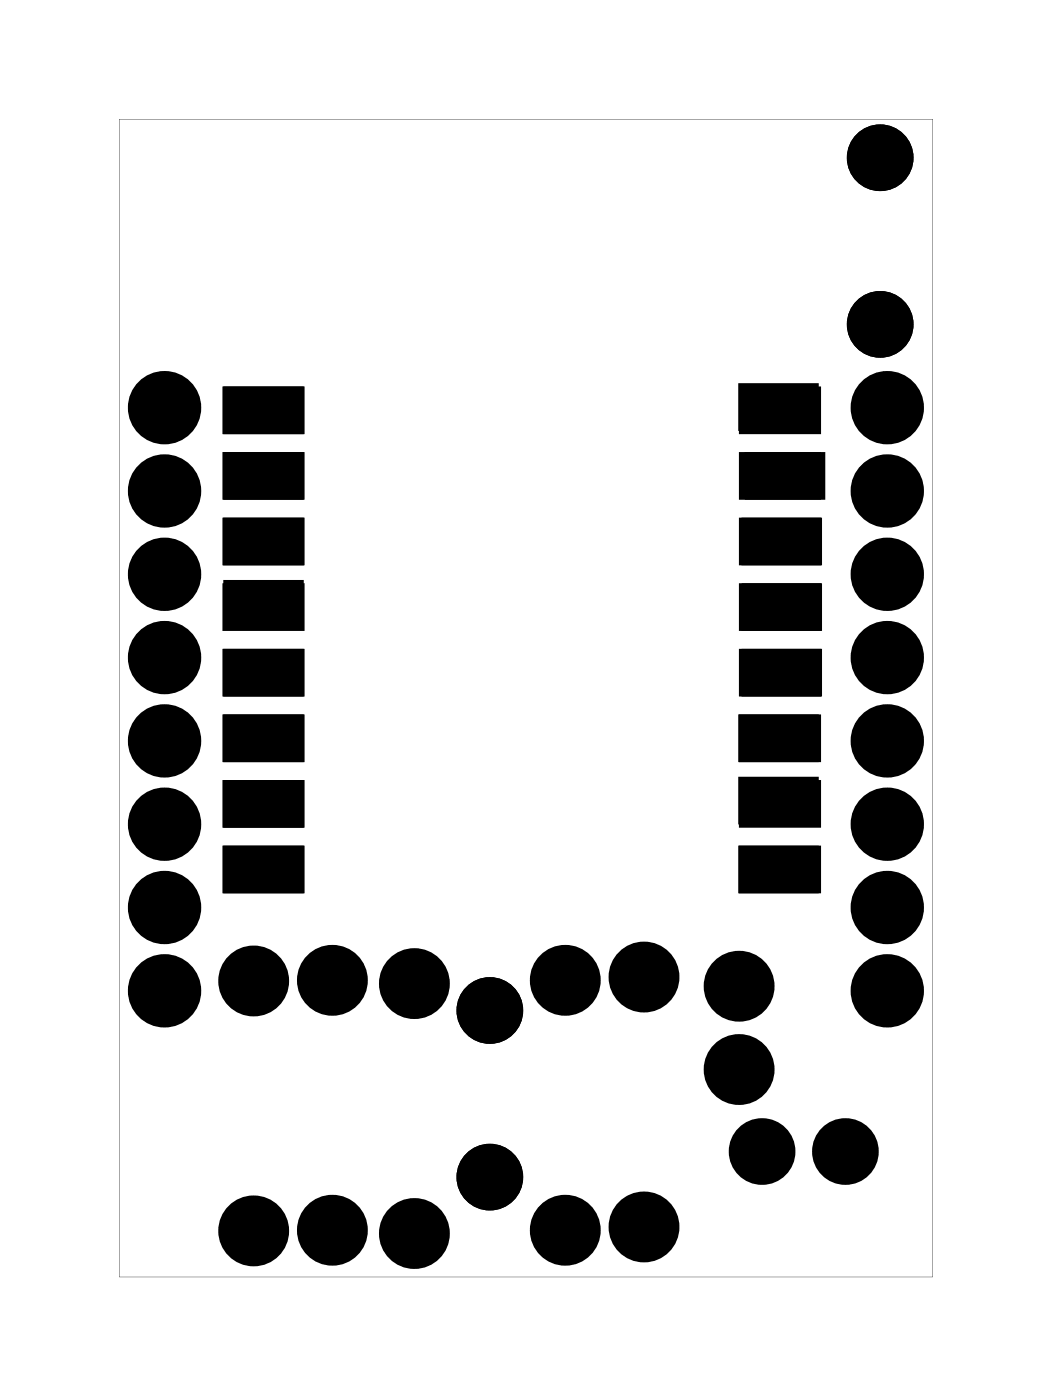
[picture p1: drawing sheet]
<svg xmlns="http://www.w3.org/2000/svg" width="32mm" height="43mm" viewBox="0 0 32 43" stroke-linecap="round" stroke-linejoin="round" font-family="sans-serif">
<g fill="#000">
<path d="M6.9 11.9h2.2v1.2h-2.2zM6.9 13.9h2.2v1.2h-2.2zM6.9 15.9h2.2v1.2h-2.2zM6.9 17.8h2.2v1.2h-2.2zM6.9 19.9h2.2v1.2h-2.2zM22.6 11.8h2.2v1.2h-2.2zM22.7 19.9h2.2v1.2h-2.2zM22.7 17.9h2.2v1.2h-2.2zM22.7 15.9h2.2v1.2h-2.2zM22.8 13.9h2.2v1.2h-2.2zM6.9 25.9h2.2v1.2h-2.2zM6.9 21.9h2.2v1.2h-2.2z"/>
<path d="M6.9 23.9h2.2v1.2h-2.2zM22.6 21.9h2.2v1.2h-2.2zM22.6 23.8h2.2v1.2h-2.2zM22.6 25.9h2.2v1.2h-2.2z"/>
<path d="M3.6 3.6h24.8v35.3h-24.8zM3.6 3.6v35.3h24.8v-35.3z"/>
<path d="M6.9 11.9v1.2h2.3v-1.2zM8.3 12.5a.35 .35 0 0 1 .7 0 .35 .35 0 0 1-.7 0z"/>
<path d="M6.9 13.9v1.2h2.3v-1.2zM8.3 14.5a.35 .35 0 0 1 .7 0 .35 .35 0 0 1-.7 0z"/>
<path d="M6.9 15.9v1.2h2.3v-1.2zM8.3 16.5a.35 .35 0 0 1 .7 0 .35 .35 0 0 1-.7 0z"/>
<path d="M6.9 17.9v1.2h2.3v-1.2zM8.3 18.5a.35 .35 0 0 1 .7 0 .35 .35 0 0 1-.7 0z"/>
<path d="M22.7 17.9h2.2v1.2h-2.2zM22.9 18.5a.31 .31 0 0 0 .6 0 .31 .31 0 0 0-.6 0z"/>
<path d="M22.7 15.9h2.2v1.2h-2.2zM22.9 16.5a.31 .31 0 0 0 .6 0 .31 .31 0 0 0-.6 0z"/>
<path d="M22.7 13.9h2.2v1.2h-2.2zM22.9 14.5a.31 .31 0 0 0 .6 0 .31 .31 0 0 0-.6 0z"/>
<path d="M22.7 11.9h2.2v1.2h-2.2zM22.9 12.5a.31 .31 0 0 0 .6 0 .31 .31 0 0 0-.6 0z"/>
<path d="M6.9 19.9v1.2h2.3v-1.2zM8.3 20.5a.35 .35 0 0 1 .7 0 .35 .35 0 0 1-.7 0z"/>
<path d="M6.9 21.9v1.2h2.3v-1.2zM8.3 22.5a.35 .35 0 0 1 .7 0 .35 .35 0 0 1-.7 0z"/>
<path d="M6.9 23.9v1.2h2.3v-1.2zM8.3 24.5a.35 .35 0 0 1 .7 0 .35 .35 0 0 1-.7 0z"/>
<path d="M6.9 25.9v1.2h2.3v-1.2zM8.3 26.5a.35 .35 0 0 1 .7 0 .35 .35 0 0 1-.7 0z"/>
<path d="M22.7 25.9h2.2v1.2h-2.2zM22.9 26.5a.31 .31 0 0 0 .6 0 .31 .31 0 0 0-.6 0z"/>
<path d="M22.7 23.9h2.2v1.2h-2.2zM22.9 24.5a.31 .31 0 0 0 .6 0 .31 .31 0 0 0-.6 0z"/>
<path d="M22.7 21.9h2.2v1.2h-2.2zM22.9 22.5a.31 .31 0 0 0 .6 0 .31 .31 0 0 0-.6 0z"/>
<path d="M22.7 19.9h2.2v1.2h-2.2zM22.9 20.5a.31 .31 0 0 0 .6 0 .31 .31 0 0 0-.6 0z"/>
</g>
<g fill="#000">
<circle cx="5" cy="17.5" r=".74"/>
<circle cx="5" cy="15" r=".74"/>
<circle cx="5" cy="12.4" r=".74"/>
<circle cx="26.8" cy="4.8" r=".64"/>
<circle cx="26.8" cy="9.9" r=".64"/>
<circle cx="27.1" cy="17.5" r=".74"/>
<circle cx="27.1" cy="15" r=".74"/>
<circle cx="27.1" cy="12.4" r=".74"/>
<circle cx="5" cy="30.2" r=".74"/>
<circle cx="5" cy="22.6" r=".74"/>
<circle cx="5" cy="25.1" r=".74"/>
<circle cx="5" cy="20.1" r=".74"/>
<circle cx="5" cy="27.7" r=".74"/>
<circle cx="7.7" cy="29.9" r=".7"/>
<circle cx="7.7" cy="37.5" r=".7"/>
<circle cx="10.1" cy="37.5" r=".7"/>
<circle cx="10.1" cy="29.9" r=".7"/>
<circle cx="12.6" cy="37.6" r=".7"/>
<circle cx="12.6" cy="30" r=".7"/>
<circle cx="14.9" cy="30.8" r=".64"/>
<circle cx="14.9" cy="35.9" r=".64"/>
<circle cx="17.2" cy="37.5" r=".7"/>
<circle cx="17.2" cy="29.9" r=".7"/>
<circle cx="19.6" cy="37.4" r=".7"/>
<circle cx="19.6" cy="29.8" r=".7"/>
<circle cx="22.5" cy="30.1" r=".7"/>
<circle cx="22.5" cy="32.6" r=".7"/>
<circle cx="23.2" cy="35.1" r=".64"/>
<circle cx="25.8" cy="35.1" r=".64"/>
<circle cx="27.1" cy="30.2" r=".74"/>
<circle cx="27.1" cy="22.6" r=".74"/>
<circle cx="27.1" cy="25.1" r=".74"/>
<circle cx="27.1" cy="20.1" r=".74"/>
<circle cx="27.1" cy="27.7" r=".74"/>
</g>
<g fill="none" stroke="#000" stroke-width=".76" stroke-linecap="butt">
<circle cx="5" cy="15" r=".74"/>
<circle cx="5" cy="12.4" r=".74"/>
<circle cx="5" cy="17.5" r=".74"/>
<circle cx="26.8" cy="4.8" r=".64"/>
<circle cx="26.8" cy="9.9" r=".64"/>
<circle cx="27.1" cy="15" r=".74"/>
<circle cx="27.1" cy="12.4" r=".74"/>
<circle cx="27.1" cy="17.5" r=".74"/>
<circle cx="5" cy="20.1" r=".74"/>
<circle cx="5" cy="22.6" r=".74"/>
<circle cx="5" cy="27.7" r=".74"/>
<circle cx="5" cy="30.2" r=".74"/>
<circle cx="5" cy="25.1" r=".74"/>
<circle cx="7.7" cy="29.9" r=".7"/>
<circle cx="7.7" cy="37.5" r=".7"/>
<circle cx="10.1" cy="29.9" r=".7"/>
<circle cx="10.1" cy="37.5" r=".7"/>
<circle cx="12.6" cy="30" r=".7"/>
<circle cx="12.6" cy="37.6" r=".7"/>
<circle cx="14.9" cy="35.9" r=".64"/>
<circle cx="14.9" cy="30.8" r=".64"/>
<circle cx="17.2" cy="29.9" r=".7"/>
<circle cx="17.2" cy="37.5" r=".7"/>
<circle cx="19.6" cy="29.8" r=".7"/>
<circle cx="19.6" cy="37.4" r=".7"/>
<circle cx="22.5" cy="30.1" r=".7"/>
<circle cx="22.5" cy="32.6" r=".7"/>
<circle cx="23.2" cy="35.1" r=".64"/>
<circle cx="25.8" cy="35.1" r=".64"/>
<circle cx="27.1" cy="20.1" r=".74"/>
<circle cx="27.1" cy="22.6" r=".74"/>
<circle cx="27.1" cy="27.7" r=".74"/>
<circle cx="27.1" cy="30.2" r=".74"/>
<circle cx="27.1" cy="25.1" r=".74"/>
</g>
<g fill="none" stroke="#000" stroke-width=".25">
<path d="M6.9 11.9h2.3v1.2h-2.3zM6.9 13.9h2.3v1.2h-2.3zM6.9 15.9h2.3v1.2h-2.3zM6.9 17.9h2.3v1.2h-2.3zM6.9 19.9h2.3v1.2h-2.3zM6.9 11.9h2.2v1.2h-2.2zM6.9 13.9h2.2v1.2h-2.2zM6.9 15.9h2.2v1.2h-2.2zM6.9 17.8h2.2v1.2h-2.2zM6.9 19.9h2.2v1.2h-2.2zM22.6 11.8h2.2v1.2h-2.2zM22.7 19.9h2.2v1.2h-2.2z"/>
<path d="M22.7 17.9h2.2v1.2h-2.2zM22.7 15.9h2.2v1.2h-2.2zM22.7 13.9h2.2v1.2h-2.2zM22.7 11.9h2.2v1.2h-2.2zM22.8 13.9h2.2v1.2h-2.2zM6.9 21.9h2.3v1.2h-2.3zM6.9 23.9h2.3v1.2h-2.3zM6.9 25.9h2.3v1.2h-2.3zM6.9 25.9h2.2v1.2h-2.2zM6.9 21.9h2.2v1.2h-2.2zM6.9 23.9h2.2v1.2h-2.2zM22.6 21.9h2.2v1.2h-2.2z"/>
<path d="M22.6 23.8h2.2v1.2h-2.2zM22.6 25.9h2.2v1.2h-2.2zM22.7 25.9h2.2v1.2h-2.2zM22.7 23.9h2.2v1.2h-2.2zM22.7 21.9h2.2v1.2h-2.2z"/>
<circle cx="8.6" cy="18.5" r=".31"/>
<circle cx="8.6" cy="14.5" r=".31"/>
<circle cx="8.6" cy="12.5" r=".31"/>
<circle cx="8.6" cy="16.5" r=".31"/>
<circle cx="23.2" cy="16.5" r=".31"/>
<circle cx="23.2" cy="12.5" r=".31"/>
<circle cx="23.2" cy="14.5" r=".31"/>
<circle cx="23.2" cy="18.5" r=".31"/>
<circle cx="8.6" cy="22.5" r=".31"/>
<circle cx="8.6" cy="20.5" r=".31"/>
<circle cx="8.6" cy="24.5" r=".31"/>
<circle cx="8.6" cy="26.5" r=".31"/>
<circle cx="23.2" cy="26.5" r=".31"/>
<circle cx="23.2" cy="24.5" r=".31"/>
<circle cx="23.2" cy="20.5" r=".31"/>
<circle cx="23.2" cy="22.5" r=".31"/>
</g>
</svg>
